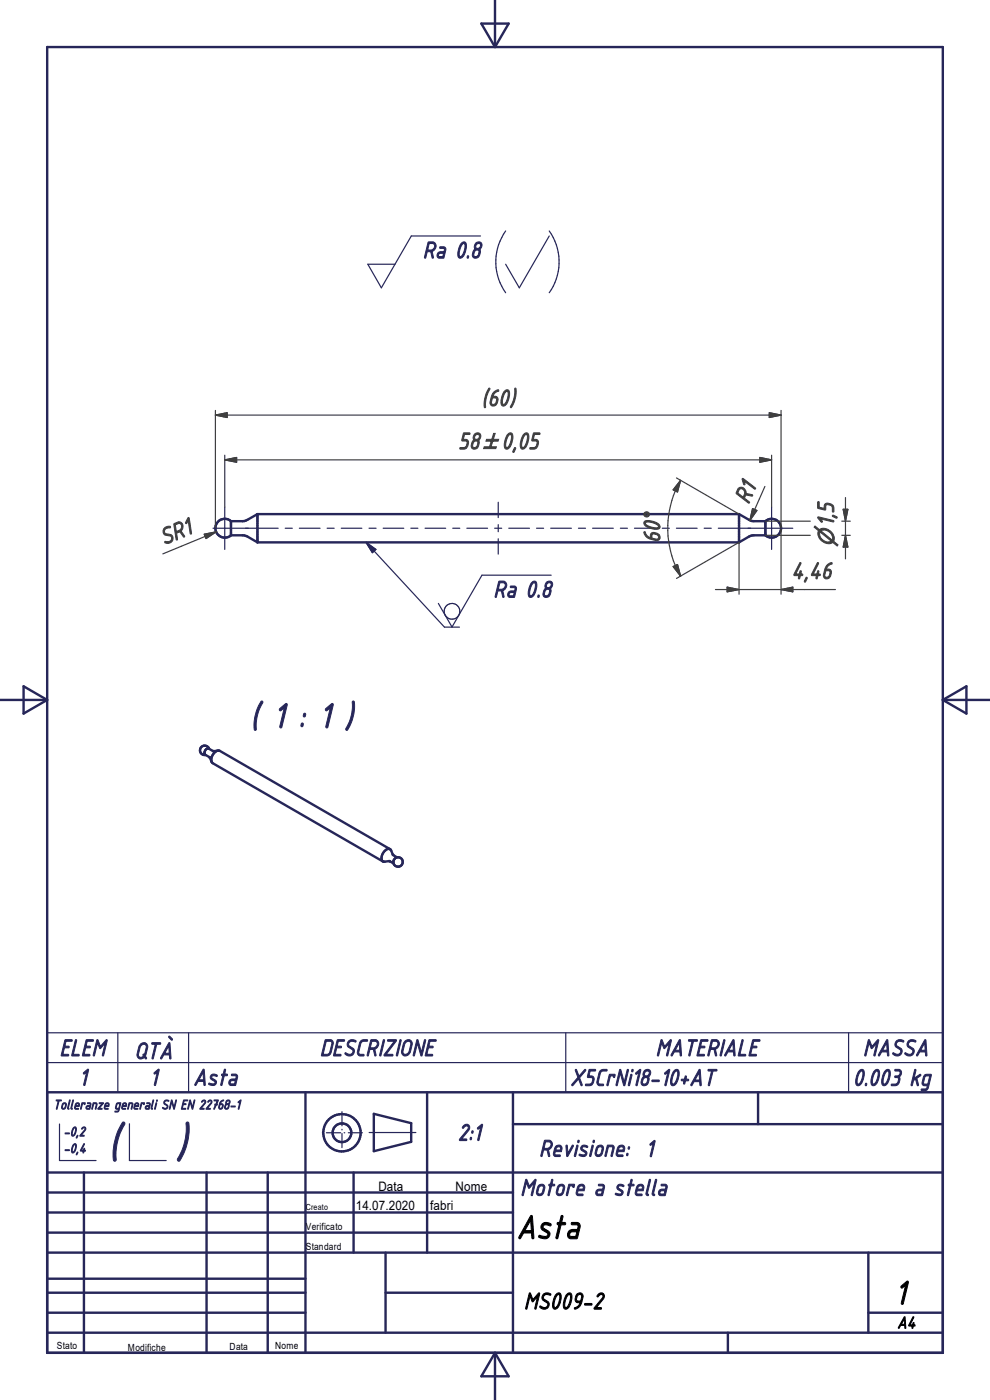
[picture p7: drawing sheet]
<svg xmlns="http://www.w3.org/2000/svg" width="210mm" height="297mm" viewBox="0 0 210 297" stroke-linecap="round" stroke-linejoin="round" font-family="sans-serif">
<defs><g id="words">
<g font-size="10.7" fill="#262659">
<text x="22.8" y="245.7">(</text>
<text x="37" y="245.7">)</text>
</g>
<text font-size="8" fill="#262659" x="53" y="154.4">( 1 : 1 )</text>
<g font-size="7.7">
<text x="109.5" y="262.8">Asta</text>
<text x="189.7" y="276.7">1</text>
</g>
<g font-size="5.4" fill="#262659">
<text x="89.7" y="54.8">Ra 0.8</text>
<text x="104.6" y="126.7">Ra 0.8</text>
<text x="12.6" y="224">ELEM</text>
<text x="28.5" y="224.7">QTÀ</text>
<text x="67.8" y="224">DESCRIZIONE</text>
<text x="139.1" y="224">MATERIALE</text>
<text x="183" y="224">MASSA</text>
<text x="16.7" y="230.3">1</text>
<text x="31.7" y="230.3">1</text>
<text x="40.9" y="230.3">Asta</text>
<text x="120.9" y="230.3">X5CrNi18-10+AT</text>
<text x="180.9" y="230.3">0.003 kg</text>
<text x="97.1" y="242">2:1</text>
<text x="114.3" y="245.4">Revisione: 1</text>
<text x="110.4" y="253.7">Motore a stella</text>
</g>
<g font-size="5.4" fill="#3f3f3f">
<text x="102.1" y="86.1">(60)</text>
<text x="97.2" y="95.3">58</text>
<text x="158.8" y="107.1" transform="rotate(-66 158.8 107.1)">R1</text>
<text x="34.7" y="115.7" transform="rotate(-22 34.7 115.7)">SR1</text>
<text x="140" y="115.2" transform="rotate(-90 140 115.2)">60°</text>
<text x="167.9" y="122.8">4,46</text>
</g>
<text font-size="5.4" x="111.1" y="277.7">MS009-2</text>
<g font-size="4.8" fill="#3f3f3f">
<text x="102.5" y="95.3">`0,05</text>
<text x="176.9" y="116" transform="rotate(-90 176.9 116)">n1,5</text>
</g>
<text font-size="3.8" x="190.3" y="281.8">A4</text>
<g font-size="3.1" fill="#262659">
<text x="11.3" y="235.3">Tolleranze generali SN EN 22768-1</text>
<text x="13.5" y="241">-0,2</text>
<text x="13.5" y="244.6">-0,4</text>
</g>
<g font-size="2.8">
<text x="75.5" y="256.7">14.07.2020</text>
<text x="80.3" y="252.7">Data</text>
<text x="91.3" y="256.7">fabri</text>
<text x="96.6" y="252.7">Nome</text>
</g>
<g font-size="2.1">
<text x="64.9" y="260.9">Verificato</text>
<text x="64.9" y="265.1">Standard</text>
<text x="12.1" y="286.2">Stato</text>
<text x="27.1" y="286.6">Modifiche</text>
<text x="48.7" y="286.3">Data</text>
<text x="58.4" y="286.2">Nome</text>
</g>
<text font-size="1.8" x="64.9" y="256.7">Creato</text>
</g></defs>
<g fill="none" stroke="#262659" stroke-width=".51">
<path d="M105 0v10M10 10h190v277h-190zM102.1 5h5.8l-2.9 5zM49 110.6v3M49 110.6a1.99 1.99 0 0 0-2.8 .1 1.99 1.99 0 0 0 0 2.7 1.99 1.99 0 0 0 2.8 .2M49 113.6h2.8l2.8 1.5M54.6 109.1v6M54.6 109.1l-2.8 1.4-2.8 .1M54.6 109.1h102.2M54.6 115.1h102.2M156.8 109.1v6M156.8 109.1l2.7 1.4 2.9 .1"/>
<path d="M162.4 110.6v3M162.4 110.6a2 2 0 0 1 2.7 .1 2 2 0 0 1 0 2.8 2 2 0 0 1-2.7 .1M162.4 113.6h-2.9l-2.7 1.5M0 148.5h10M5 145.6l5 2.9-5 2.9zM44.4 158.9a1.01 1.01 0 0 0-1.3-.7 1.01 1.01 0 0 0-.7 1.2 1.01 1.01 0 0 0 1.2 .8M46.3 159.2l-1 .2-1-.6a.86 .86 0 0 0-.8 1.3l1 .6M200 148.5h10M200 148.5l5-2.9v5.8zM44.5 160.7v.1M44.5 160.8l.4 .8M81.3 182.8l1.3-.1 .9 .5"/>
<path d="M82.7 180.1l-36.1-20.8a1.75 1.75 0 0 0-1.5 2.6l36.1 20.9M82.8 180.2l.6 1.2 .8 .5M82.8 180.2a1.64 1.64 0 0 0-1.8 1.6v.7l.3 .3M10 231.7h190M64.8 231.7v55.3M79.3 236.3l7.9 2v3.9l-7.9 2zM90.6 231.7v34M108.8 238.5h91.2M108.8 231.7v55.3M160.8 231.7v6.8M10 253h98.8M10 257.2h98.8"/>
<path d="M10 248.7h190M17.8 248.7v38.3M43.8 248.7v38.3M56.8 248.7v38.3M75 248.7v17M10 274.3h54.8M10 265.7h190M10 261.5h98.8M10 271.3h54.8M10 278.5h54.8M81.8 274.3h27M81.8 265.7v17"/>
<path d="M184.2 278.5h15.8M184.2 265.7v17M10 282.7h190M105 287v10M105 287l2.9 5h-5.8zM154.4 282.7v4.3"/>
<circle cx="84.4" cy="182.9" r="1"/>
<circle cx="72.5" cy="240.3" r="4"/>
<circle cx="72.5" cy="240.3" r="1.98"/>
</g>
<g fill="none" stroke="#262659" stroke-width=".25">
<path d="M101.9 50.1h-14.6l-6.4 11-2.9-5h5.8M107.3 49a11.3 11.3 0 0 0 0 13.1M116.5 50.1l-6.3 11-2.9-5M116.5 49a11.3 11.3 0 0 1 0 13.1M45.2 112.1h13.8M47.7 107.6v9M60.5 112.1h1.5M63.5 112.1h4.4M69.4 112.1h1.5M72.4 112.1h4.4M77.6 115.1l16.7 17.9h3.2M77.6 115.1l2.1 1.5-.7 .7z"/>
<path d="M78.3 112.1h1.5M81.3 112.1h4.4M87.2 112.1h1.4M90.2 112.1h4.3M96 112.1h1.5M99 112.1h4.4M104.9 112.1h1.5M105.7 106.6v3.2M105.7 111.3v1.5M105.7 114.3v3.3M107.9 112.1h4.4M113.8 112.1h1.5"/>
<path d="M116.8 112.1h4.4M122.7 112.1h1.5M125.7 112.1h4.4M131.6 112.1h1.5M134.6 112.1h4.4M140.5 112.1h1.5M143.5 112.1h4.4M149.4 112.1h1.5M152.4 112.1h15.8M163.7 107.6v9M116.9 122h-14.7l-6.3 11-2.9-5M10 219.1h190v12.6h-190z"/>
<path d="M25 219.1v12.6M40 219.1v12.6M120 219.1v12.6M180 219.1v12.6M10 225.4h190M12.6 238.5v7.7h7.8M27.5 238.4v7.8h7.8M72.5 235.8v3M72.5 239.6v.1M68.4 240.3h.1M69.2 240.3h3.1M72.5 240.5v3"/>
<path d="M72.5 244.2v.1M73 240.3h.1M73.9 240.3h3M78.3 240.3h9.9"/>
<circle cx="95.9" cy="129.7" r="1.67"/>
</g>
<g fill="none" stroke="#3f3f3f" stroke-width=".25">
<path d="M45.7 88.1h120M45.7 88.1l2.5-.5v1zM45.7 87.1v24.9M47.7 97.6h116M47.7 97.6l2.5-.5v1zM47.7 96.6v11M161.2 97.1l2.5 .5-2.5 .5zM163.2 87.6l2.5 .5-2.5 .5zM163.7 96.6v11M165.7 87.1v24.9M43.3 113.3l2.5-.5-2.1 1.5zM45.8 112.8l-11.3 4.7"/>
<path d="M143.5 101.4l13.3 7.7M144.4 101.9a20.3 20.3 0 0 0 0 20.3M144.4 101.9l-.7 2.5-.9-.5zM159.6 107.9l1 .4-1.5 2.1zM159.9 108.6h.1M159.9 108.6l.2-.5-1 2.3M162.3 103.2l-2.4 5.4M162.4 110.6h1.2M162.4 113.6h1.2M163.8 110.6h8.1M163.8 113.6h8.1M165.7 112.2v13.9"/>
<path d="M178.6 110.6h1.8M178.6 113.6h1.8M178.9 108.1h1l-.5 2.5zM179.4 105.6v13M179.4 113.6l.5 2.5h-1zM142.8 120.2l.9-.4 .7 2.4zM143.5 122.7l13.3-7.6v11M151.8 125.1h25.4M154.3 124.6l2.5 .5-2.5 .5zM165.7 125.1l2.5-.5v1z"/>
</g>
<g fill="#3f3f3f" stroke="#3f3f3f" stroke-width=".25">
<path d="M47.7 97.6l2.5-.5v1z"/>
<path d="M161.2 97.1l2.5 .5-2.5 .5z"/>
<path d="M45.7 88.1l2.5-.5v1z"/>
<path d="M163.2 87.6l2.5 .5-2.5 .5z"/>
<path d="M43.3 113.3l2.5-.5-2.1 1.5z"/>
<path d="M178.9 108.1h1l-.5 2.5z"/>
<path d="M179.4 113.6l.5 2.5h-1z"/>
<path d="M144.4 101.9l-.7 2.5-.9-.5z"/>
<path d="M142.8 120.2l.9-.4 .7 2.4z"/>
<path d="M159.6 107.9l1 .4-1.5 2.1z"/>
<path d="M165.7 125.1l2.5-.5v1z"/>
<path d="M154.3 124.6l2.5 .5-2.5 .5z"/>
</g>
<path d="M77.6 115.1l2.1 1.5-.7 .7z" fill="#262659" stroke="#262659" stroke-width=".25"/>
<use href="#words"/>
</svg>
